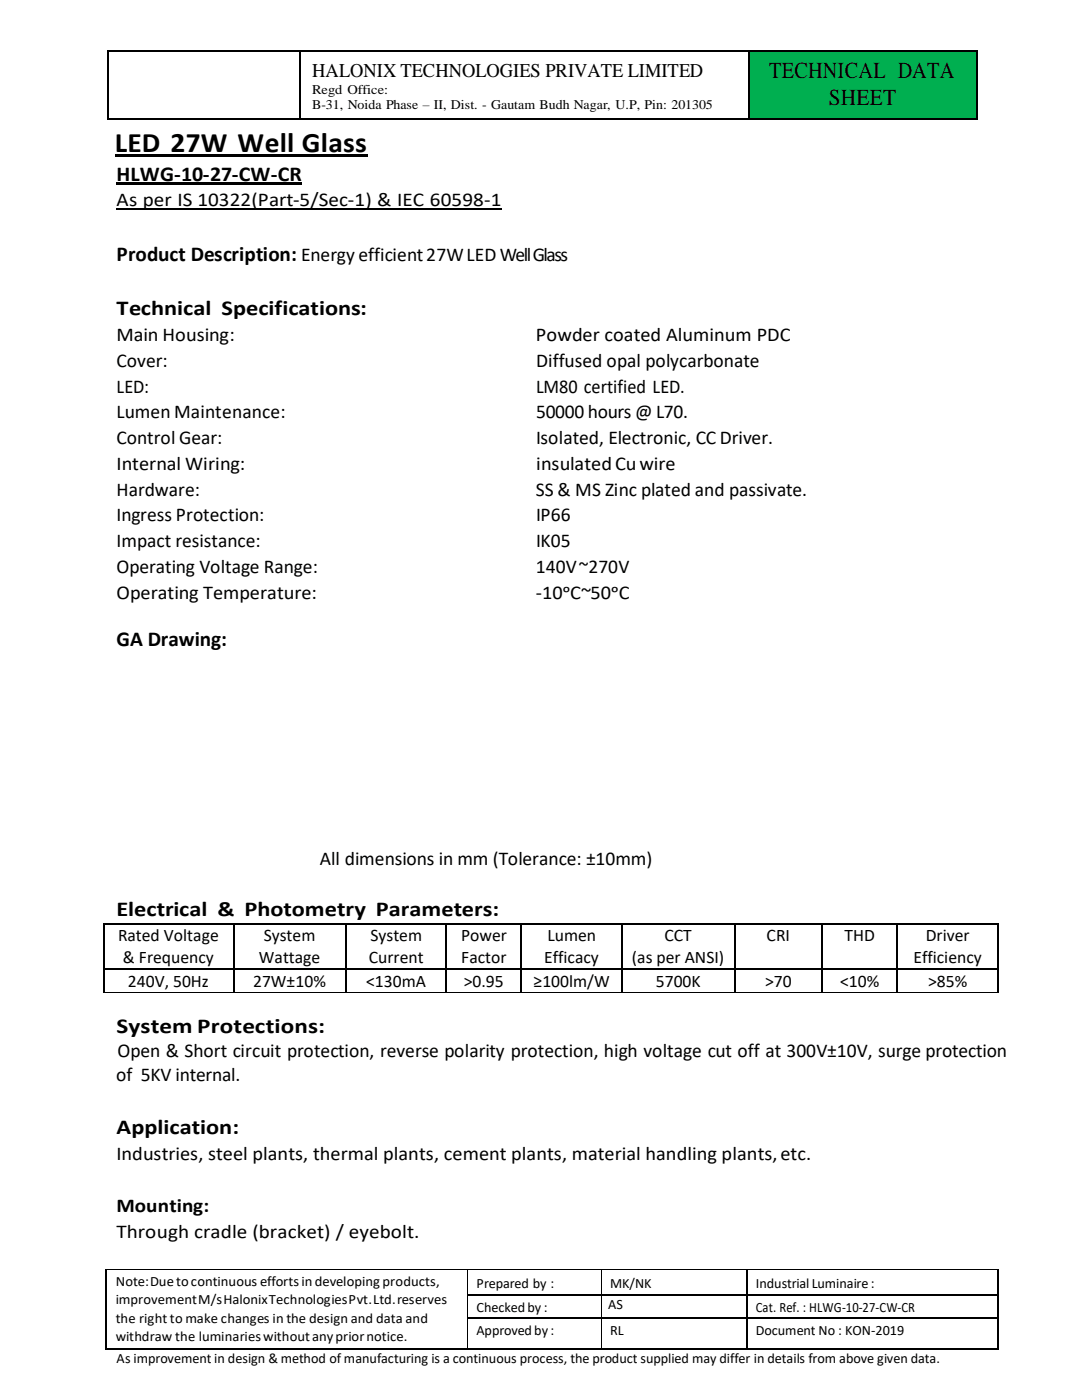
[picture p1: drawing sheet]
<svg xmlns="http://www.w3.org/2000/svg" width="216mm" height="279mm" viewBox="0 0 216 279" stroke-linecap="round" stroke-linejoin="round" font-family="sans-serif">
<defs><g id="words">
<text font-size="5.6" x="22.9" y="30.4">LED 27W Well Glass</text>
<g font-size="4.6">
<text x="153.5" y="15.6">TECHNICAL DATA</text>
<text x="165.4" y="21">SHEET</text>
</g>
<g font-size="4.2">
<text x="23.2" y="36.2">HLWG-10-27-CW-CR</text>
<text x="23.2" y="52.1">Product Description: Energyefficient27WLEDWell Glass</text>
<text x="23.2" y="62.9">Technical Specifications:</text>
<text x="23.2" y="129">GA Drawing:</text>
<text x="23.2" y="182.9">Electrical &amp; Photometry Parameters:</text>
<text x="23.2" y="206.1">System Protections:</text>
<text x="23.2" y="226.3">Application:</text>
</g>
<g font-size="3.9">
<text x="62.3" y="15.3">HALONIX TECHNOLOGIES PRIVATE LIMITED</text>
<text x="23.2" y="41.1">As per IS 10322(Part-5/Sec-1) &amp; IEC 60598-1</text>
<text x="23.2" y="68.1">Main Housing:</text>
<text x="107" y="68.1">Powder coated Aluminum PDC</text>
<text x="23.2" y="73.2">Cover:</text>
<text x="107" y="73.2">Diffused opal polycarbonate</text>
<text x="23.2" y="78.4">LED:</text>
<text x="23.2" y="83.5">Lumen Maintenance:</text>
<text x="107" y="78.4">LM80 certified LED.</text>
<text x="107" y="83.5">50000 hours @ L70.</text>
<text x="23.2" y="88.7">Control Gear:</text>
<text x="107" y="88.7">Isolated, Electronic, CC Driver.</text>
<text x="23.2" y="93.8">Internal Wiring:</text>
<text x="107" y="93.8">insulatedCuwire</text>
<text x="23.2" y="99">Hardware:</text>
<text x="107" y="99">SS &amp; MS Zinc plated and passivate.</text>
<text x="23.2" y="104.1">Ingress Protection:</text>
<text x="107" y="104.1">IP66</text>
<text x="23.2" y="109.2">Impact resistance:</text>
<text x="107" y="109.2">IK05</text>
<text x="23.2" y="114.4">Operating Voltage Range:</text>
<text x="23.2" y="119.5">Operating Temperature:</text>
<text x="107" y="114.4">140V~270V</text>
<text x="107" y="119.5">-10ᵒC~50ᵒC</text>
<text x="63.8" y="172.7">All dimensions in mm (Tolerance: ±10mm)</text>
<text x="23.2" y="215.7">of 5KV internal.</text>
<text x="23.5" y="210.9">Open &amp; Short circuit protection, reverse polarity protection, high voltage cut off at 300V±10V, surge protection</text>
<text x="23.2" y="231.6">Industries, steel plants, thermal plants, cement plants, material handling plants,etc.</text>
<text x="23.2" y="241.8">Mounting:</text>
<text x="23.2" y="247">Through cradle (bracket) / eyebolt.</text>
</g>
<g font-size="3.5">
<text x="23.5" y="187.8">Rated Voltage</text>
<text x="52.6" y="187.8">System</text>
<text x="73.9" y="187.8">System</text>
<text x="92" y="187.8">Power</text>
<text x="109.2" y="187.8">Lumen</text>
<text x="132.6" y="187.8">CCT</text>
<text x="153" y="187.8">CRI</text>
<text x="168.5" y="187.8">THD</text>
<text x="184.7" y="187.8">Driver</text>
<text x="24.5" y="192.1">&amp; Frequency</text>
<text x="25.5" y="196.9">240V, 50Hz</text>
<text x="50.5" y="196.9">27W±10%</text>
<text x="51.7" y="192.1">Wattage</text>
<text x="73.1" y="196.9">&lt;130mA</text>
<text x="73.6" y="192.1">Current</text>
<text x="92.1" y="192.1">Factor</text>
<text x="92.6" y="196.9">&gt;0.95</text>
<text x="106.5" y="196.9">≥100lm/W</text>
<text x="108.6" y="192.1">Efficacy</text>
<text x="126.1" y="192.1">(as per ANSI)</text>
<text x="130.9" y="196.9">5700K</text>
<text x="152.7" y="196.9">&gt;70</text>
<text x="167.6" y="196.9">&lt;10%</text>
<text x="182.3" y="192.1">Efficiency</text>
<text x="185.2" y="196.9">&gt;85%</text>
</g>
<g font-size="2.8">
<text x="23.1" y="256.6">Note:Duetocontinuous effortsin developing products,</text>
<text x="95.1" y="257">Prepared by :</text>
<text x="121.7" y="257">MK/NK</text>
<text x="150.8" y="257">IndustrialLuminaire:</text>
<text x="23.1" y="260.3">improvementM/sHalonixTechnologiesPvt.Ltd.reserves</text>
<text x="23.1" y="263.9">the right to make changes in the design and data and</text>
<text x="95.1" y="261.8">Checkedby :</text>
<text x="121.4" y="261.2">AS</text>
<text x="150.8" y="261.8">Cat. Ref. : HLWG-10-27-CW-CR</text>
<text x="23.1" y="267.6">withdraw the luminarieswithoutanypriornotice.</text>
<text x="95.1" y="266.4">Approvedby :</text>
<text x="121.8" y="266.4">RL</text>
<text x="150.8" y="266.4">Document No : KON-2019</text>
<text x="23.2" y="272.1">As improvement in design &amp; method of manufacturing is a continuous process, the product supplied may differ in details from above given data.</text>
</g>
<g font-size="2.7">
<text x="62.3" y="18.7">Regd Office:</text>
<text x="62.3" y="21.7">B-31, Noida Phase – II, Dist. - Gautam Budh Nagar, U.P, Pin: 201305</text>
</g>
</g></defs>
<g fill="#00af50">
<path d="M149.6 10.3h45.2v13.4h-45.2z" fill-rule="evenodd"/>
<path d="M149.6 10.3h45.2v6.5h-45.2z" fill-rule="evenodd"/>
<path d="M149.6 16.8h45.2v5.3h-45.2z" fill-rule="evenodd"/>
</g>
<g fill="#000">
<path d="M21.4 10.1h.2v.2h-.2z" fill-rule="evenodd"/>
<path d="M21.4 10.1h.2v.2h-.2z" fill-rule="evenodd"/>
<path d="M59.7 10.1h.3v.2h-.3z" fill-rule="evenodd"/>
<path d="M149.3 10.1h.3v.2h-.3z" fill-rule="evenodd"/>
<path d="M194.9 10.1h.2v.2h-.2z" fill-rule="evenodd"/>
<path d="M194.9 10.1h.2v.2h-.2z" fill-rule="evenodd"/>
<path d="M21.4 23.7h.2v.3h-.2z" fill-rule="evenodd"/>
<path d="M21.4 23.7h.2v.3h-.2z" fill-rule="evenodd"/>
<path d="M22.9 30.7h50.4v.6h-50.4z" fill-rule="evenodd"/>
<path d="M23.2 36.5h37.1v.5h-37.1z" fill-rule="evenodd"/>
<path d="M59.7 23.7h.3v.3h-.3z" fill-rule="evenodd"/>
<path d="M149.3 23.7h.3v.3h-.3z" fill-rule="evenodd"/>
<path d="M194.9 23.7h.2v.3h-.2z" fill-rule="evenodd"/>
<path d="M194.9 23.7h.2v.3h-.2z" fill-rule="evenodd"/>
<path d="M20.6 184.3h.2v.2h-.2z" fill-rule="evenodd"/>
<path d="M20.6 184.3h.2v.2h-.2z" fill-rule="evenodd"/>
<path d="M20.6 193.3h.2v.2h-.2z" fill-rule="evenodd"/>
<path d="M46.5 184.3h.2v.2h-.2z" fill-rule="evenodd"/>
<path d="M46.5 193.3h.2v.2h-.2z" fill-rule="evenodd"/>
<path d="M46.5 198h.2v.2h-.2z" fill-rule="evenodd"/>
<path d="M68.9 184.3h.2v.2h-.2z" fill-rule="evenodd"/>
<path d="M68.9 193.3h.2v.2h-.2z" fill-rule="evenodd"/>
<path d="M68.9 198h.2v.2h-.2z" fill-rule="evenodd"/>
<path d="M89 184.3h.2v.2h-.2z" fill-rule="evenodd"/>
<path d="M89 193.3h.2v.2h-.2z" fill-rule="evenodd"/>
<path d="M89 198h.1v.2h-.1z" fill-rule="evenodd"/>
<path d="M103.9 184.3h.3v.2h-.3z" fill-rule="evenodd"/>
<path d="M103.9 193.3h.3v.2h-.3z" fill-rule="evenodd"/>
<path d="M103.9 198h.2v.2h-.2z" fill-rule="evenodd"/>
<path d="M124 184.3h.2v.2h-.2z" fill-rule="evenodd"/>
<path d="M124 193.3h.2v.2h-.2z" fill-rule="evenodd"/>
<path d="M124 198h.1v.2h-.1z" fill-rule="evenodd"/>
<path d="M146.5 184.3h.2v.2h-.2z" fill-rule="evenodd"/>
<path d="M146.5 193.3h.2v.2h-.2z" fill-rule="evenodd"/>
<path d="M146.5 198h.2v.2h-.2z" fill-rule="evenodd"/>
<path d="M164 184.3h.2v.2h-.2z" fill-rule="evenodd"/>
<path d="M164 193.3h.2v.2h-.2z" fill-rule="evenodd"/>
<path d="M164 198h.2v.2h-.2z" fill-rule="evenodd"/>
<path d="M179 184.3h.2v.2h-.2z" fill-rule="evenodd"/>
<path d="M179 193.3h.2v.2h-.2z" fill-rule="evenodd"/>
<path d="M179 198h.1v.2h-.1z" fill-rule="evenodd"/>
<path d="M199 184.3h.2v.2h-.2z" fill-rule="evenodd"/>
<path d="M199 184.3h.2v.2h-.2z" fill-rule="evenodd"/>
<path d="M199 193.3h.2v.2h-.2z" fill-rule="evenodd"/>
<path d="M199 198h.2v.2h-.2z" fill-rule="evenodd"/>
<path d="M21.1 258.3h.2v.2h-.2z" fill-rule="evenodd"/>
<path d="M93.2 253.2h.2v.2h-.2z" fill-rule="evenodd"/>
<path d="M93.2 258.3h.2v.2h-.2z" fill-rule="evenodd"/>
<path d="M119.9 253.2h.2v.2h-.2z" fill-rule="evenodd"/>
<path d="M119.9 258.3h.2v.2h-.2z" fill-rule="evenodd"/>
<path d="M148.9 253.2h.2v.2h-.2z" fill-rule="evenodd"/>
<path d="M148.9 258.3h.2v.2h-.2z" fill-rule="evenodd"/>
<path d="M199 253.2h.2v.2h-.2z" fill-rule="evenodd"/>
<path d="M199 258.3h.2v.2h-.2z" fill-rule="evenodd"/>
<path d="M21.1 262.9h.2v.2h-.2z" fill-rule="evenodd"/>
<path d="M21.1 269.2h.2v.2h-.2z" fill-rule="evenodd"/>
<path d="M21.1 269.2h.2v.2h-.2z" fill-rule="evenodd"/>
<path d="M93.2 262.9h.2v.2h-.2z" fill-rule="evenodd"/>
<path d="M93.2 269.2h.2v.2h-.2z" fill-rule="evenodd"/>
<path d="M119.9 262.9h.2v.2h-.2z" fill-rule="evenodd"/>
<path d="M119.9 269.2h.2v.2h-.2z" fill-rule="evenodd"/>
<path d="M148.9 262.9h.2v.2h-.2z" fill-rule="evenodd"/>
<path d="M148.9 269.2h.2v.2h-.2z" fill-rule="evenodd"/>
<path d="M199 262.9h.2v.2h-.2z" fill-rule="evenodd"/>
<path d="M199 269.2h.2v.2h-.2z" fill-rule="evenodd"/>
<path d="M199 269.2h.2v.2h-.2z" fill-rule="evenodd"/>
</g>
<path d="M21.5 10.3v13.4M21.6 10.2h38.1M59.8 10.3v13.4M60 10.2h89.3M149.5 10.3v13.4M149.6 10.2h45.2M195 10.3v13.4M21.6 23.8h38.1M60 23.8h89.3M149.6 23.8h45.2M23.2 41.6h76.9" fill="none" stroke="#000" stroke-width=".25"/>
<g fill="none" stroke="#000" stroke-width=".21">
<path d="M20.7 184.5v8.8M20.7 193.5v4.5M20.8 184.4h25.7M20.8 193.4h25.7M46.6 184.5v8.8M46.6 193.5v4.5M46.7 184.4h22.2M46.7 193.4h22.2M69 184.5v8.8M69 193.5v4.5M69.1 184.4h19.9M69.1 193.4h19.9"/>
<path d="M89.1 184.5v8.8M89.1 193.5v4.5M89.2 184.4h14.7M89.2 193.4h14.7M104.1 184.5v8.8M104.1 193.5v4.5M104.2 184.4h19.8M104.2 193.4h19.8M124.1 184.5v8.8M124.1 193.5v4.5M124.2 184.4h22.3M124.2 193.4h22.3"/>
<path d="M146.6 184.5v8.8M146.6 193.5v4.5M146.7 184.4h17.3M146.7 193.4h17.3M164.1 184.5v8.8M164.1 193.5v4.5M164.2 184.4h14.8M164.2 193.4h14.8M179.1 184.5v8.8M179.1 193.5v4.5M179.2 184.4h19.8M179.2 193.4h19.8"/>
<path d="M199.1 184.5v8.8M199.1 193.5v4.5M21.2 253.4v4.9M21.2 258.5v4.4M93.4 258.4h26.5M120.1 258.4h28.8M149 253.4v4.9M149 258.5v4.4M149.1 258.4h49.9M199.1 253.4v4.9M199.1 258.5v4.4M21.2 263.1v6.1"/>
<path d="M21.3 269.3h71.9M93.4 263h26.5M93.4 269.3h26.5M120.1 263h28.8M120.1 269.3h28.8M149 263.1v6.1M149.1 263h49.9M149.1 269.3h49.9M199.1 263.1v6.1"/>
</g>
<g fill="none" stroke="#000" stroke-width=".2">
<path d="M20.6 198.1h25.9M46.7 198.1h22.2M69.1 198.1h19.9M89.1 198.1h14.8M104.1 198.1h19.9M124.1 198.1h22.4M146.7 198.1h17.3M164.2 198.1h14.8M179.1 198.1h19.9M21.1 253.3h72.1M93.3 253.4v4.9M93.3 258.5v4.4"/>
<path d="M93.4 253.3h26.5M120 253.4v4.9M120 258.5v4.4M120.1 253.3h28.8M149.1 253.3h49.9M93.3 263.1v6.1M120 263.1v6.1"/>
</g>
<use href="#words"/>
</svg>
